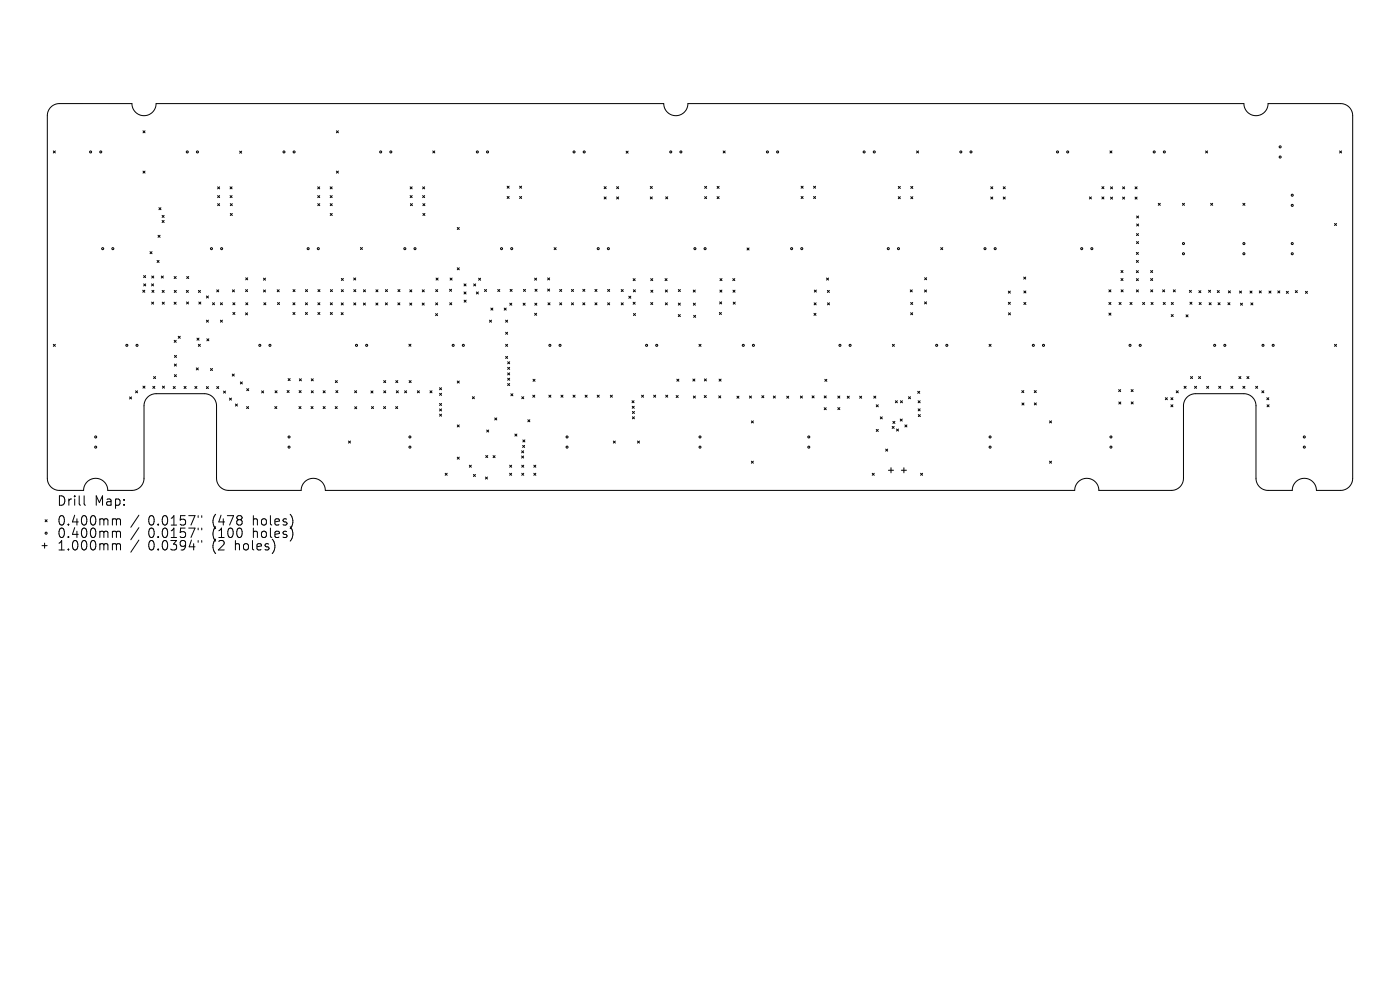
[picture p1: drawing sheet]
<svg xmlns="http://www.w3.org/2000/svg" width="297mm" height="210mm" viewBox="0 0 297 210" stroke-linecap="round" stroke-linejoin="round" font-family="sans-serif">
<defs><g id="words">
<g font-size="2.8">
<text x="12" y="107.6">Drill</text>
<text x="20" y="107.6">Map:</text>
<text x="12" y="111.8">0.400mm</text>
<text x="31.4" y="111.8">0.0157&quot;</text>
<text x="45.2" y="111.8">(478</text>
<text x="53.9" y="111.8">holes)</text>
<text x="12" y="114.4">0.400mm</text>
<text x="12" y="117">1.000mm</text>
<text x="31.4" y="114.4">0.0157&quot;</text>
<text x="31.4" y="117">0.0394&quot;</text>
<text x="45.2" y="114.4">(100</text>
<text x="45.2" y="117">(2</text>
<text x="50.1" y="117">holes)</text>
<text x="53.9" y="114.4">holes)</text>
</g>
</g></defs>
<g fill="none" stroke="#000" stroke-width=".21">
<path d="M10.8 22.7l.9-.6 .9-.1h15.4a2.56 2.56 0 0 0 2.6 2.5 2.56 2.56 0 0 0 2.5-2.5h107.7v.2a2.56 2.56 0 0 0 2.7 2.3 2.56 2.56 0 0 0 2.4-2.5h118v.2a2.56 2.56 0 0 0 2.7 2.3 2.56 2.56 0 0 0 2.4-2.5h15.4a2.56 2.56 0 0 1 2.6 2.5v77.2a2.56 2.56 0 0 1-2.6 2.3h-5.1v-.2a2.56 2.56 0 0 0-2.7-2.3 2.56 2.56 0 0 0-2.5 2.5h-5.3a2.56 2.56 0 0 1-2.3-2.5l-.1-15.6a2.56 2.56 0 0 0-2.5-2.4h-10.3a2.56 2.56 0 0 0-2.5 2.6v15.6a2.56 2.56 0 0 1-2.6 2.3h-15.4v-.2a2.56 2.56 0 0 0-2.7-2.3 2.56 2.56 0 0 0-2.4 2.5h-159v-.2a2.56 2.56 0 0 0-2.7-2.3 2.56 2.56 0 0 0-2.4 2.5h-15.6a2.56 2.56 0 0 1-2.4-2.5v-15.6a2.56 2.56 0 0 0-2.5-2.4h-10.5a2.56 2.56 0 0 0-2.3 2.6l-.1 15.6a2.56 2.56 0 0 1-2.5 2.3h-5.1v-.2a2.56 2.56 0 0 0-2.7-2.3 2.56 2.56 0 0 0-2.5 2.5h-5.3a2.56 2.56 0 0 1-2.4-2.5v-77l.2-.8zM11.3 32l.4 .4M11.7 32l-.4 .4M30.3 27.7l.5 .5M30.3 36.3l.5 .4M30.8 27.7l-.5 .5M30.8 36.3l-.5 .4M46.2 39.6l.4 .5M46.6 39.6l-.4 .5M48.8 39.6l.4 .5M49.2 39.6l-.4 .5M50.8 32.1l.5 .4"/>
<path d="M51.3 32.1l-.5 .4M67.4 39.6l.4 .5M67.8 39.6l-.4 .5M70 39.6l.5 .5M70.5 39.6l-.5 .5M71.4 27.7l.4 .5M71.4 36.3l.4 .4M71.8 27.7l-.4 .5M71.8 36.3l-.4 .4M87 39.6l.4 .5M87.4 39.6l-.4 .5M89.7 39.6l.4 .5"/>
<path d="M90.1 39.6l-.4 .5M91.8 32l.4 .4M92.2 32l-.4 .4M107.6 39.5l.4 .4M108 39.5l-.4 .4M110.2 39.5l.5 .4M110.7 39.5l-.5 .4M128.2 39.6l.4 .4M128.6 39.6l-.4 .4M130.8 39.6l.4 .4M131.2 39.6l-.4 .4M132.8 32.1l.5 .4"/>
<path d="M133.3 32.1l-.5 .4M138 39.6l.4 .4M138.4 39.6l-.4 .4M149.5 39.5l.4 .5M149.9 39.5l-.4 .5M152.1 39.5l.5 .5M152.6 39.5l-.5 .5M153.4 32l.4 .4M153.8 32l-.4 .4M169.9 39.5l.5 .4M170.4 39.5l-.5 .4M172.6 39.5l.4 .4"/>
<path d="M173 39.5l-.4 .4M190.6 39.5l.4 .5M191 39.5l-.4 .5M193.2 39.5l.4 .5M193.6 39.5l-.4 .5M194.4 32l.5 .4M194.9 32l-.5 .4M210.2 39.6l.4 .4M210.6 39.6l-.4 .4M212.8 39.6l.5 .4M213.3 39.6l-.5 .4M233.8 39.6l.4 .4"/>
<path d="M234.2 39.6l-.4 .4M235.5 32l.4 .4M235.6 39.6l.4 .5M235.9 32l-.4 .4M236 39.6l-.4 .5M238.2 39.6l.4 .5M238.6 39.6l-.4 .5M240.8 39.6l.4 .5M241.2 39.6l-.4 .5M255.8 32l.4 .4M256.2 32l-.4 .4M284.2 32l.4 .4"/>
<path d="M284.6 32l-.4 .4M30.5 58.5l.4 .4M30.9 58.5l-.4 .4M31.8 53.4l.5 .4M32.2 58.5l.4 .5M32.3 53.4l-.5 .4M32.6 58.5l-.4 .5M33.3 55.2l.5 .5M33.5 49.9l.5 .4M33.7 44.1l.4 .4M33.8 55.2l-.5 .5M34 49.9l-.5 .4"/>
<path d="M34.1 44.1l-.4 .4M34.2 58.6l.5 .4M34.4 45.7l.4 .4M34.4 46.8l.4 .4M34.7 58.6l-.5 .4M34.8 45.7l-.4 .4M34.8 46.8l-.4 .4M36.9 58.7l.5 .4M37.4 58.7l-.5 .4M39.6 58.7l.4 .4M40 58.7l-.4 .4M46.2 41.5l.4 .4"/>
<path d="M46.2 43.2l.4 .4M46.6 41.5l-.4 .4M46.6 43.2l-.4 .4M48.8 41.5l.4 .4M48.9 43.2l.4 .4M48.9 45.3l.4 .4M49.2 41.5l-.4 .4M49.3 43.2l-.4 .4M49.3 45.3l-.4 .4M52.1 58.9l.4 .5M52.5 58.9l-.4 .5M55.9 59l.4 .4"/>
<path d="M56.3 59l-.4 .4M67.4 41.5l.4 .4M67.4 43.2l.4 .4M67.8 41.5l-.4 .4M67.8 43.2l-.4 .4M70 41.5l.5 .4M70.1 43.2l.4 .4M70.1 45.3l.4 .4M70.5 41.5l-.5 .4M70.5 43.2l-.4 .4M70.5 45.3l-.4 .4M72.4 59.1l.4 .4"/>
<path d="M72.8 59.1l-.4 .4M75 59l.5 .4M75.5 59l-.5 .4M76.5 52.5l.4 .4M76.9 52.5l-.4 .4M87 41.5l.4 .4M87.1 43.2l.4 .4M87.4 41.5l-.4 .4M87.5 43.2l-.4 .4M89.7 41.5l.4 .4M89.7 43.2l.4 .4M89.7 45.3l.4 .4"/>
<path d="M90.1 41.5l-.4 .4M90.1 43.2l-.4 .4M90.1 45.3l-.4 .4M92.5 59l.4 .4M92.9 59l-.4 .4M95.5 59l.4 .4M95.9 59l-.4 .4M97 48.3l.4 .4M97 56.8l.4 .4M97.4 56.8l-.4 .4M97.4 48.3l-.4 .4M101.5 59l.5 .4"/>
<path d="M102 59l-.5 .4M107.6 41.7l.4 .4M108 41.7l-.4 .4M110.2 41.7l.5 .4M110.7 41.7l-.5 .4M113.4 59l.4 .4M113.8 59l-.4 .4M116.2 59l.4 .4M116.6 59l-.4 .4M117.6 52.5l.4 .5M118 52.5l-.4 .5M128.2 41.8l.4 .4"/>
<path d="M128.6 41.8l-.4 .4M130.8 41.8l.4 .4M131.2 41.8l-.4 .4M134.3 59.1l.4 .4M134.7 59.1l-.4 .4M138 41.8l.4 .4M138 59.1l.5 .4M138.4 41.8l-.4 .4M138.5 59.1l-.5 .4M141.1 59.1l.4 .4M141.2 41.7l.5 .5M141.5 59.1l-.4 .4"/>
<path d="M141.7 41.7l-.5 .5M149.5 41.7l.4 .4M149.9 41.7l-.4 .4M152.1 41.7l.5 .4M152.6 41.7l-.5 .4M152.7 59.1l.5 .4M153.2 59.1l-.5 .4M155.5 59.1l.4 .4M155.9 59.1l-.4 .4M158.5 52.6l.4 .4M158.9 52.6l-.4 .4M169.9 41.7l.5 .4"/>
<path d="M170.4 41.7l-.5 .4M172.6 41.7l.4 .4M173 41.7l-.4 .4M175.3 59l.5 .4M175.8 59l-.5 .4M190.6 41.7l.4 .5M191 41.7l-.4 .5M193.2 41.7l.4 .5M193.6 41.7l-.4 .5M196.2 58.9l.4 .4M196.6 58.9l-.4 .4M199.6 52.5l.4 .5"/>
<path d="M200 52.5l-.4 .5M210.2 41.8l.4 .4M210.6 41.8l-.4 .4M212.8 41.8l.5 .4M213.3 41.8l-.5 .4M217.2 58.8l.4 .4M217.6 58.8l-.4 .4M231.1 41.8l.4 .4M231.5 41.8l-.4 .4M233.8 41.8l.4 .4M234.2 41.8l-.4 .4M235.6 41.8l.4 .4"/>
<path d="M236 41.8l-.4 .4M237.8 57.4l.4 .4M237.8 59.1l.4 .4M238.2 41.8l.4 .4M238.2 57.4l-.4 .4M238.2 59.1l-.4 .4M238.6 41.8l-.4 .4M240.8 41.8l.4 .4M241.1 53.5l.4 .5M241.1 57.4l.4 .4M241.1 55.2l.4 .5M241.1 59.1l.4 .4"/>
<path d="M241.1 49.5l.4 .5M241.1 51.2l.4 .5M241.1 45.8l.5 .4M241.1 47.5l.5 .4M241.2 41.8l-.4 .4M241.5 53.5l-.4 .5M241.5 57.4l-.4 .4M241.5 55.2l-.4 .5M241.5 59.1l-.4 .4M241.5 49.5l-.4 .5M241.5 51.2l-.4 .5M241.6 45.8l-.5 .4"/>
<path d="M241.6 47.5l-.5 .4M244.1 57.4l.4 .4M244.1 59.1l.4 .4M244.5 57.4l-.4 .4M244.5 59.1l-.4 .4M245.7 43.1l.5 .5M246.2 43.1l-.5 .5M250.9 43.1l.4 .5M251.3 43.1l-.4 .5M256.8 43.1l.5 .5M257.3 43.1l-.5 .5M263.7 43.1l.4 .5"/>
<path d="M264.1 43.1l-.4 .5M283.1 47.4l.4 .4M283.5 47.4l-.4 .4M11.3 73l.4 .5M11.7 73l-.4 .5M30.3 61.6l.4 .4M30.5 60.2l.4 .5M30.7 61.6l-.4 .4M30.9 60.2l-.4 .5M32.1 60.2l.5 .5M32.2 64.1l.4 .4M32.2 61.6l.5 .4"/>
<path d="M32.6 79.9l.4 .4M32.6 60.2l-.5 .5M32.6 64.1l-.4 .4M32.7 61.6l-.5 .4M33 79.9l-.4 .4M34.4 61.6l.4 .4M34.4 64.1l.5 .4M34.8 61.6l-.4 .4M34.9 64.1l-.5 .4M36.9 64.1l.5 .4M37 72.2l.4 .4M37 61.6l.4 .4"/>
<path d="M37 77.2l.4 .5M37 79.5l.4 .4M37 75.4l.4 .4M37.4 64.1l-.5 .4M37.4 72.2l-.4 .4M37.4 61.6l-.4 .4M37.4 77.2l-.4 .5M37.4 79.5l-.4 .4M37.4 75.4l-.4 .4M37.8 71.3l.4 .5M38.2 71.3l-.4 .5M39.5 61.6l.5 .4"/>
<path d="M39.6 64.1l.4 .4M40 61.6l-.5 .4M40 64.1l-.4 .4M41.6 78l.5 .5M41.8 71.7l.4 .5M42.1 78l-.5 .5M42.1 73l.4 .5M42.1 61.6l.4 .4M42.2 64.1l.4 .4M42.2 71.7l-.4 .5M42.5 73l-.4 .5M42.5 61.6l-.4 .4"/>
<path d="M42.6 64.1l-.4 .4M43.8 62.8l.4 .4M43.8 67.9l.4 .4M43.9 71.9l.4 .4M44.2 67.9l-.4 .4M44.2 62.8l-.4 .4M44.3 71.9l-.4 .4M44.6 78.2l.5 .4M45.1 78.2l-.5 .4M45.1 64.2l.4 .5M45.5 64.2l-.4 .5M46 61.5l.4 .4"/>
<path d="M46.4 61.5l-.4 .4M46.8 67.9l.4 .4M46.8 64.2l.4 .5M47.2 67.9l-.4 .4M47.2 64.2l-.4 .5M49.3 79.3l.4 .5M49.3 61.5l.4 .4M49.4 64.2l.4 .5M49.4 66.3l.4 .4M49.7 79.3l-.4 .5M49.7 61.5l-.4 .4M49.8 64.2l-.4 .5"/>
<path d="M49.8 66.3l-.4 .4M52.1 66.4l.4 .4M52.1 61.4l.4 .5M52.1 64.2l.5 .5M52.5 66.4l-.4 .4M52.5 61.4l-.4 .5M52.6 64.2l-.5 .5M55.9 61.5l.4 .4M56 64.2l.4 .5M56.3 61.5l-.4 .4M56.4 64.2l-.4 .5M58.8 61.5l.4 .4"/>
<path d="M58.9 64.2l.4 .4M59.2 61.5l-.4 .4M59.3 64.2l-.4 .4M62.1 64.2l.5 .5M62.1 66.3l.5 .4M62.2 61.4l.4 .5M62.6 64.2l-.5 .5M62.6 66.3l-.5 .4M62.6 61.4l-.4 .5M64.8 64.2l.4 .5M64.8 66.3l.4 .4M64.8 61.4l.4 .5"/>
<path d="M65.2 64.2l-.4 .5M65.2 66.3l-.4 .4M65.2 61.4l-.4 .5M67.4 64.2l.5 .5M67.4 66.3l.5 .4M67.4 61.4l.5 .5M67.9 64.2l-.5 .5M67.9 66.3l-.5 .4M67.9 61.4l-.5 .5M70.1 64.2l.4 .5M70.1 66.3l.4 .4M70.1 61.4l.4 .5"/>
<path d="M70.5 64.2l-.4 .5M70.5 66.3l-.4 .4M70.5 61.4l-.4 .5M72.4 66.3l.4 .4M72.4 64.3l.4 .4M72.4 61.4l.4 .5M72.8 66.3l-.4 .4M72.8 64.3l-.4 .4M72.8 61.4l-.4 .5M75 64.3l.5 .4M75.1 61.4l.4 .5M75.5 64.3l-.5 .4"/>
<path d="M75.5 61.4l-.4 .5M77.1 64.3l.4 .4M77.1 61.5l.4 .4M77.5 64.3l-.4 .4M77.5 61.5l-.4 .4M79.7 64.3l.5 .4M79.8 61.5l.4 .4M80.2 64.3l-.5 .4M80.2 61.5l-.4 .4M81.8 64.2l.4 .5M81.8 61.4l.4 .5M82.2 64.2l-.4 .5"/>
<path d="M82.2 61.4l-.4 .5M84.4 64.2l.4 .5M84.4 61.4l.4 .5M84.8 64.2l-.4 .5M84.8 61.4l-.4 .5M86.7 73l.5 .5M86.9 64.3l.5 .4M86.9 61.5l.5 .4M87.2 73l-.5 .5M87.4 64.3l-.5 .4M87.4 61.5l-.5 .4M89.6 64.3l.4 .4"/>
<path d="M89.6 61.5l.4 .4M90 64.3l-.4 .4M90 61.5l-.4 .4M92.4 66.5l.4 .5M92.4 64.2l.4 .5M92.4 61.4l.5 .5M92.8 66.5l-.4 .5M92.8 64.2l-.4 .5M92.9 61.4l-.5 .5M95.4 61.4l.4 .4M95.4 64.2l.4 .5M95.8 61.4l-.4 .4"/>
<path d="M95.8 64.2l-.4 .5M98.4 61.9l.5 .5M98.4 60.2l.5 .5M98.5 63.7l.4 .4M98.9 60.2l-.5 .5M98.9 61.9l-.5 .5M98.9 63.7l-.4 .4M100.5 60.2l.4 .5M100.9 60.2l-.4 .5M101.1 61.9l.4 .5M101.5 61.9l-.4 .5M102.8 61.4l.4 .4"/>
<path d="M103.2 61.4l-.4 .4M103.8 67.9l.5 .4M104.1 65.4l.5 .4M104.3 67.9l-.5 .4M104.6 65.4l-.5 .4M105.6 61.4l.4 .4M106 61.4l-.4 .4M107 65.4l.4 .4M107.3 67.9l.4 .4M107.3 70.5l.4 .4M107.3 73l.4 .5M107.3 75.6l.4 .4"/>
<path d="M107.4 65.4l-.4 .4M107.7 67.9l-.4 .4M107.7 70.5l-.4 .4M107.7 73l-.4 .5M107.7 75.6l-.4 .4M107.7 76.7l.4 .5M107.7 77.9l.4 .5M107.7 79.1l.4 .4M108.1 76.7l-.4 .5M108.1 77.9l-.4 .5M108.1 79.1l-.4 .4M108.1 64.3l.5 .4"/>
<path d="M108.2 61.4l.4 .4M108.6 64.3l-.5 .4M108.6 61.4l-.4 .4M111 64.3l.4 .4M111 61.4l.5 .4M111.4 64.3l-.4 .4M111.5 61.4l-.5 .4M113.4 66.5l.4 .4M113.5 64.3l.4 .4M113.5 61.4l.4 .4M113.8 66.5l-.4 .4M113.9 64.3l-.4 .4"/>
<path d="M113.9 61.4l-.4 .4M116.2 61.3l.4 .4M116.3 64.2l.4 .5M116.6 61.3l-.4 .4M116.7 64.2l-.4 .5M118.7 64.2l.5 .5M118.7 61.4l.5 .4M119.2 64.2l-.5 .5M119.2 61.4l-.5 .4M121.2 64.2l.5 .5M121.2 61.4l.5 .4M121.7 64.2l-.5 .5"/>
<path d="M121.7 61.4l-.5 .4M123.6 64.2l.5 .5M123.6 61.4l.5 .4M124.1 64.2l-.5 .5M124.1 61.4l-.5 .4M126.2 64.2l.4 .5M126.2 61.4l.4 .4M126.6 64.2l-.4 .5M126.6 61.4l-.4 .4M128.9 64.2l.4 .5M128.9 61.4l.4 .4M129.3 64.2l-.4 .5"/>
<path d="M129.3 61.4l-.4 .4M131.8 64.2l.4 .5M131.8 61.4l.4 .5M132.2 64.2l-.4 .5M132.2 61.4l-.4 .5M133.4 62.8l.4 .5M133.8 62.8l-.4 .5M134.3 64.1l.4 .4M134.4 61.5l.4 .4M134.4 66.5l.4 .4M134.7 64.1l-.4 .4M134.8 61.5l-.4 .4"/>
<path d="M134.8 66.5l-.4 .4M138 64.2l.5 .4M138.1 61.6l.4 .4M138.5 64.2l-.5 .4M138.5 61.6l-.4 .4M141.2 61.5l.4 .4M141.2 64.2l.4 .5M141.6 64.2l-.4 .5M141.6 61.5l-.4 .4M143.9 66.7l.4 .5M143.9 64.3l.4 .4M143.9 61.4l.4 .4"/>
<path d="M144.3 66.7l-.4 .5M144.3 61.4l-.4 .4M144.3 64.3l-.4 .4M147.1 61.5l.4 .5M147.1 64.3l.4 .4M147.1 66.9l.5 .4M147.5 61.5l-.4 .5M147.5 64.3l-.4 .4M147.6 66.9l-.5 .4M148.3 73l.4 .5M148.7 73l-.4 .5M152.6 66.3l.4 .4"/>
<path d="M152.7 64l.4 .5M152.7 61.5l.4 .5M153 66.3l-.4 .4M153.1 64l-.4 .5M153.1 61.5l-.4 .5M155.5 61.6l.4 .4M155.5 64.1l.5 .4M155.9 61.6l-.4 .4M156 64.1l-.5 .4M172.7 66.5l.4 .4M172.7 64.2l.4 .5M172.8 61.5l.4 .5"/>
<path d="M173.1 66.5l-.4 .4M173.1 64.2l-.4 .5M173.2 61.5l-.4 .5M175.5 61.6l.5 .4M175.5 64.2l.5 .5M176 61.6l-.5 .4M176 64.2l-.5 .5M189.3 73l.4 .5M189.7 73l-.4 .5M193.1 61.5l.4 .4M193.2 66.3l.4 .5M193.2 64.2l.4 .4"/>
<path d="M193.5 61.5l-.4 .4M193.6 66.3l-.4 .5M193.6 64.2l-.4 .4M196.1 61.5l.5 .4M196.1 64l.5 .5M196.6 61.5l-.5 .4M196.6 64l-.5 .5M209.8 73l.5 .5M210.3 73l-.5 .5M213.9 61.8l.4 .4M213.9 64.1l.4 .5M213.9 66.4l.5 .4"/>
<path d="M214.3 61.8l-.4 .4M214.3 64.1l-.4 .5M214.4 66.4l-.5 .4M217.2 61.7l.4 .4M217.2 64.2l.4 .4M217.6 61.7l-.4 .4M217.6 64.2l-.4 .4M235.2 61.5l.5 .4M235.2 64.2l.5 .4M235.3 66.4l.4 .5M235.7 61.5l-.5 .4M235.7 64.2l-.5 .4"/>
<path d="M235.7 66.4l-.4 .5M237.4 64.2l.4 .4M237.8 64.2l-.4 .4M237.8 61.5l.5 .4M238.3 61.5l-.5 .4M239.7 64.2l.5 .4M240.2 64.2l-.5 .4M241.1 61.5l.4 .4M241.5 61.5l-.4 .4M242.4 64.2l.4 .4M242.8 64.2l-.4 .4M244.1 61.5l.4 .4"/>
<path d="M244.2 64.2l.4 .4M244.5 61.5l-.4 .4M244.6 64.2l-.4 .4M246.6 61.5l.5 .4M246.8 64.2l.4 .4M247.1 61.5l-.5 .4M247.2 64.2l-.4 .4M248.5 66.7l.4 .5M248.5 64.2l.4 .4M248.9 66.7l-.4 .5M248.9 61.5l.4 .4M248.9 64.2l-.4 .4"/>
<path d="M249.3 61.5l-.4 .4M251.6 66.8l.4 .4M252 66.8l-.4 .4M252.3 61.6l.4 .4M252.4 64.1l.5 .4M252.6 79.9l.4 .4M252.7 61.6l-.4 .4M252.9 64.1l-.5 .4M253 79.9l-.4 .4M254.3 79.9l.4 .4M254.3 61.7l.5 .4M254.4 64.2l.4 .4"/>
<path d="M254.7 79.9l-.4 .4M254.8 61.7l-.5 .4M254.8 64.2l-.4 .4M256.4 61.6l.4 .4M256.5 64.2l.4 .4M256.8 61.6l-.4 .4M256.9 64.2l-.4 .4M258.2 61.6l.5 .5M258.4 64.2l.4 .4M258.7 61.6l-.5 .5M258.8 64.2l-.4 .4M260.5 64.2l.4 .4"/>
<path d="M260.6 61.7l.4 .4M260.9 64.2l-.4 .4M261 61.7l-.4 .4M262.8 79.9l.4 .4M263 61.7l.4 .5M263.2 64.3l.4 .4M263.2 79.9l-.4 .4M263.4 61.7l-.4 .5M263.6 64.3l-.4 .4M264.5 79.9l.5 .4M265 79.9l-.5 .4M265.2 61.7l.4 .5"/>
<path d="M265.4 64.2l.4 .5M265.6 61.7l-.4 .5M265.8 64.2l-.4 .5M267.1 61.7l.5 .4M267.6 61.7l-.5 .4M269.2 61.7l.4 .5M269.6 61.7l-.4 .5M271.1 61.7l.4 .4M271.5 61.7l-.4 .4M272.9 61.8l.4 .4M273.3 61.8l-.4 .4M274.8 61.6l.4 .5"/>
<path d="M275.2 61.6l-.4 .5M276.9 61.8l.5 .4M277.4 61.8l-.5 .4M283.1 73l.4 .5M283.5 73l-.4 .5M27.5 84.2l.4 .4M27.9 84.2l-.4 .4M28.8 82.9l.4 .4M29.2 82.9l-.4 .4M30.3 81.9l.5 .4M30.8 81.9l-.5 .4M32.4 82l.4 .4"/>
<path d="M32.8 82l-.4 .4M34.5 81.9l.4 .4M34.9 81.9l-.4 .4M36.7 82l.5 .4M37.2 82l-.5 .4M39 82l.5 .4M39.5 82l-.5 .4M41.3 82l.5 .4M41.8 82l-.5 .4M43.8 82l.4 .4M44.2 82l-.4 .4M46 82l.4 .4"/>
<path d="M46.4 82l-.4 .4M47.4 83l.4 .4M47.8 83l-.4 .4M48.7 84.4l.4 .5M49.1 84.4l-.4 .5M49.9 85.7l.5 .4M50.4 85.7l-.5 .4M51 81l.4 .4M51.4 81l-.4 .4M52.3 86.2l.4 .5M52.3 82.4l.5 .5M52.7 86.2l-.4 .5"/>
<path d="M52.8 82.4l-.5 .5M55.5 82.9l.4 .4M55.9 82.9l-.4 .4M58.3 86.2l.4 .5M58.3 82.9l.5 .4M58.7 86.2l-.4 .5M58.8 82.9l-.5 .4M60.9 82.8l.4 .5M61.1 80.3l.5 .4M61.3 82.8l-.4 .5M61.6 80.3l-.5 .4M63.4 86.2l.5 .5"/>
<path d="M63.5 82.9l.4 .4M63.5 80.4l.4 .4M63.9 86.2l-.5 .5M63.9 82.9l-.4 .4M63.9 80.4l-.4 .4M66 86.2l.4 .5M66 80.4l.5 .4M66 82.9l.5 .4M66.4 86.2l-.4 .5M66.5 80.4l-.5 .4M66.5 82.9l-.5 .4M68.6 82.9l.4 .4"/>
<path d="M68.6 86.2l.4 .5M69 82.9l-.4 .4M69 86.2l-.4 .5M71.1 86.2l.4 .5M71.1 80.7l.5 .5M71.2 82.9l.5 .4M71.5 86.2l-.4 .5M71.6 80.7l-.5 .5M71.7 82.9l-.5 .4M73.9 93.6l.5 .4M74.4 93.6l-.5 .4M75.2 82.9l.5 .4"/>
<path d="M75.2 86.3l.5 .4M75.7 82.9l-.5 .4M75.7 86.3l-.5 .4M78.7 82.9l.4 .5M78.8 86.2l.4 .5M79.1 82.9l-.4 .5M79.2 86.2l-.4 .5M81.4 86.2l.4 .5M81.4 80.7l.4 .5M81.4 82.9l.4 .4M81.8 86.2l-.4 .5M81.8 80.7l-.4 .5"/>
<path d="M81.8 82.9l-.4 .4M83.9 86.2l.5 .5M84 80.7l.4 .5M84.1 82.9l.4 .4M84.4 86.2l-.5 .5M84.4 80.7l-.4 .5M84.5 82.9l-.4 .4M85.8 82.9l.5 .4M86.3 82.9l-.5 .4M86.8 80.7l.4 .5M87.2 80.7l-.4 .5M88.5 82.9l.5 .4"/>
<path d="M89 82.9l-.5 .4M91.2 82.9l.4 .4M91.6 82.9l-.4 .4M93.2 82.3l.5 .4M93.2 83.4l.5 .5M93.2 85.6l.5 .4M93.2 86.8l.5 .4M93.2 87.9l.5 .4M93.7 82.3l-.5 .4M93.7 83.4l-.5 .5M93.7 85.6l-.5 .4M93.7 86.8l-.5 .4"/>
<path d="M93.7 87.9l-.5 .4M97 80.8l.4 .5M97 90.1l.4 .5M97 97l.4 .4M97.4 80.8l-.4 .5M97.4 90.1l-.4 .5M97.4 97l-.4 .4M99.6 98.7l.4 .4M100 98.7l-.4 .4M100.2 84.2l.4 .4M100.6 84.2l-.4 .4M103 96.6l.5 .5"/>
<path d="M103.2 91.2l.5 .5M103.5 96.6l-.5 .5M103.7 91.2l-.5 .5M104.6 96.7l.4 .4M105 88.7l.4 .4M105 96.7l-.4 .4M105.4 88.7l-.4 .4M107.7 80.2l.4 .5M107.7 81.4l.4 .4M108.1 98.7l.4 .4M108.1 80.2l-.4 .5M108.1 81.4l-.4 .4"/>
<path d="M108.4 83.5l.4 .5M108.5 98.7l-.4 .4M108.8 83.5l-.4 .5M109.2 92.1l.5 .4M109.7 92.1l-.5 .4M110.7 95.6l.4 .5M110.7 96.7l.4 .5M110.7 84.2l.4 .4M110.7 98.7l.4 .4M110.9 94.5l.4 .4M110.9 93.3l.5 .4M111.1 95.6l-.4 .5"/>
<path d="M111.1 96.7l-.4 .5M111.1 84.2l-.4 .4M111.1 98.7l-.4 .4M111.3 94.5l-.4 .4M111.4 93.3l-.5 .4M112 89l.4 .5M112.4 89l-.4 .5M113 83.8l.5 .5M113.1 80.5l.4 .4M113.2 98.7l.5 .4M113.5 83.8l-.5 .5M113.5 80.5l-.4 .4"/>
<path d="M113.7 98.7l-.5 .4M116.4 83.8l.5 .5M116.9 83.8l-.5 .5M119 83.8l.4 .5M119.4 83.8l-.4 .5M121.6 83.8l.4 .5M122 83.8l-.4 .5M124.1 83.8l.5 .5M124.6 83.8l-.5 .5M126.7 83.8l.4 .5M127.1 83.8l-.4 .5M129.5 83.8l.4 .5"/>
<path d="M129.9 83.8l-.4 .5M130.1 93.6l.4 .4M130.5 93.6l-.4 .4M134.1 85l.4 .4M134.1 86.2l.5 .4M134.2 87.3l.4 .4M134.2 88.4l.4 .4M134.5 85l-.4 .4M134.6 86.2l-.5 .4M134.6 87.3l-.4 .4M134.6 88.4l-.4 .4M135.2 93.6l.5 .4"/>
<path d="M135.7 93.6l-.5 .4M136.1 83.8l.4 .5M136.5 83.8l-.4 .5M138.7 83.8l.4 .5M139.1 83.8l-.4 .5M141.2 83.8l.5 .5M141.7 83.8l-.5 .5M143.4 83.9l.5 .4M143.6 80.4l.4 .5M143.9 83.9l-.5 .4M144 80.4l-.4 .5M147 80.4l.4 .4"/>
<path d="M147.1 84l.4 .4M147.4 80.4l-.4 .4M147.5 84l-.4 .4M149.4 83.9l.4 .4M149.4 80.4l.5 .4M149.8 83.9l-.4 .4M149.9 80.4l-.5 .4M152.5 84l.4 .4M152.5 80.4l.5 .5M152.9 84l-.4 .4M153 80.4l-.5 .5M156.3 84l.5 .5"/>
<path d="M156.8 84l-.5 .5M159 84l.4 .4M159.4 89.3l.4 .4M159.4 97.8l.4 .5M159.4 84l-.4 .4M159.8 89.3l-.4 .4M159.8 97.8l-.4 .5M161.6 83.9l.4 .5M162 83.9l-.4 .5M164.1 84l.4 .4M164.5 84l-.4 .4M166.9 84l.4 .5"/>
<path d="M167.3 84l-.4 .5M169.8 84l.4 .4M170.2 84l-.4 .4M172.3 84l.4 .4M172.7 84l-.4 .4M174.8 86.5l.5 .4M174.9 84l.4 .4M175 80.5l.4 .4M175.3 86.5l-.5 .4M175.3 84l-.4 .4M175.4 80.5l-.4 .4M177.7 84l.5 .4"/>
<path d="M177.7 86.5l.5 .4M178.2 84l-.5 .4M178.2 86.5l-.5 .4M179.7 84l.5 .5M180.2 84l-.5 .5M182.4 84l.4 .5M182.8 84l-.4 .5M185.4 84l.4 .5M185.8 84l-.4 .5M185.9 85.9l.4 .4M185.9 91.1l.4 .4M186.3 85.9l-.4 .4"/>
<path d="M186.3 91.1l-.4 .4M186.7 88.4l.5 .5M187.2 88.4l-.5 .5M187.9 95.3l.4 .4M188.3 95.3l-.4 .4M188.5 99.8h1.1M189 99.2v1.1M189.3 90.5l.4 .4M189.4 89.4l.4 .4M189.7 90.5l-.4 .4M189.8 89.4l-.4 .4M189.9 85l.5 .4"/>
<path d="M190.2 91l.4 .4M190.4 85l-.5 .4M190.6 91l-.4 .4M191 88.9l.4 .4M191 85l.5 .4M191.2 99.8h1.1M191.4 88.9l-.4 .4M191.5 85l-.5 .4M191.8 99.2v1.1M192 90.1l.4 .5M192.4 90.1l-.4 .5M192.7 84.2l.5 .4"/>
<path d="M193.2 84.2l-.5 .4M194.7 83l.4 .4M194.8 85l.4 .4M194.8 86.7l.4 .5M194.8 87.9l.4 .5M195.1 83l-.4 .4M195.2 85l-.4 .4M195.2 86.7l-.4 .5M195.2 87.9l-.4 .5M216.8 82.9l.4 .4M216.8 85.5l.4 .4M217.2 82.9l-.4 .4"/>
<path d="M217.2 85.5l-.4 .4M219.4 82.9l.4 .4M219.4 85.5l.5 .4M219.8 82.9l-.4 .4M219.9 85.5l-.5 .4M222.6 89.3l.5 .4M222.6 97.8l.5 .5M223.1 89.3l-.5 .4M223.1 97.8l-.5 .5M237.3 82.6l.4 .5M237.3 85.3l.5 .4M237.7 82.6l-.4 .5"/>
<path d="M237.8 85.3l-.5 .4M240 82.6l.4 .5M240 85.3l.4 .4M240.4 82.6l-.4 .5M240.4 85.3l-.4 .4M247.2 84.4l.4 .4M247.6 84.4l-.4 .4M248.4 85.9l.4 .4M248.4 84.4l.4 .4M248.8 84.4l-.4 .4M248.8 85.9l-.4 .4M249.5 82.9l.5 .4"/>
<path d="M250 82.9l-.5 .4M251.2 81.9l.4 .5M251.6 81.9l-.4 .5M253.4 81.9l.4 .5M253.8 81.9l-.4 .5M256 81.9l.4 .5M256.4 81.9l-.4 .5M258.5 81.9l.5 .5M259 81.9l-.5 .5M261.1 81.9l.4 .5M261.5 81.9l-.4 .5M263.7 81.9l.4 .5"/>
<path d="M264.1 81.9l-.4 .5M266.4 81.9l.4 .5M266.8 81.9l-.4 .5M267.7 82.9l.4 .4M268.1 82.9l-.4 .4M268.7 84.4l.5 .4M268.8 85.9l.4 .4M269.2 84.4l-.5 .4M269.2 85.9l-.4 .4M8.9 115.7h1.1M9.5 115.2v1.1M9.6 110.3l.4 .4"/>
<path d="M10 110.3l-.4 .4M17.8 105.2v1.7l.3 .3M24.1 110l.5 .1 .1 .2M24.1 112.7l.5 .1 .1 .2M24.1 115.3h.3l.3 .3M24.7 110.3l.3-.3 .5 .1 .1 1.3M24.7 110.3v1.1M24.7 113v1M24.7 115.6v1.1M24.7 113l.3-.3 .5 .1 .1 1.2M24.7 115.6l.3-.3 .5 .1 .1 1.3M29.5 109.3l-1.7 2.6"/>
<path d="M29.5 111.9l-1.7 2.6M29.5 114.6l-1.7 2.5M42 109.4v.4M42 112v.4M42 114.7v.3M42.8 109.4v.4M42.8 112v.4M42.8 114.7v.3M94.4 100.4l.5 .4M94.9 100.4l-.5 .4M100.4 100.6l.5 .5M100.9 100.6l-.5 .5"/>
<path d="M103 101.2l.4 .4M103.4 101.2l-.4 .4M108.1 100.4l.4 .4M108.5 100.4l-.4 .4M110.7 100.4l.4 .4M111.1 100.4l-.4 .4M113.2 100.4l.5 .4M113.7 100.4l-.5 .4M185 100.4l.5 .4M185.5 100.4l-.5 .4M195.3 100.4l.4 .4M195.7 100.4l-.4 .4"/>
<circle cx="19.2" cy="32.2" r=".22"/>
<circle cx="21.4" cy="32.2" r=".22"/>
<circle cx="39.7" cy="32.2" r=".22"/>
<circle cx="41.9" cy="32.2" r=".22"/>
<circle cx="60.2" cy="32.2" r=".22"/>
<circle cx="62.4" cy="32.2" r=".22"/>
<circle cx="80.8" cy="32.2" r=".22"/>
<circle cx="82.9" cy="32.2" r=".22"/>
<circle cx="101.3" cy="32.2" r=".22"/>
<circle cx="103.4" cy="32.2" r=".22"/>
<circle cx="121.8" cy="32.2" r=".22"/>
<circle cx="123.9" cy="32.2" r=".22"/>
<circle cx="142.3" cy="32.2" r=".22"/>
<circle cx="144.5" cy="32.2" r=".22"/>
<circle cx="162.8" cy="32.2" r=".22"/>
<circle cx="165" cy="32.2" r=".22"/>
<circle cx="183.3" cy="32.2" r=".22"/>
<circle cx="185.5" cy="32.2" r=".22"/>
<circle cx="203.8" cy="32.2" r=".22"/>
<circle cx="206" cy="32.2" r=".22"/>
<circle cx="224.3" cy="32.2" r=".22"/>
<circle cx="226.5" cy="32.2" r=".22"/>
<circle cx="244.9" cy="32.2" r=".22"/>
<circle cx="247" cy="32.2" r=".22"/>
<circle cx="271.6" cy="31.2" r=".22"/>
<circle cx="271.6" cy="33.3" r=".22"/>
<circle cx="21.8" cy="52.7" r=".22"/>
<circle cx="23.9" cy="52.7" r=".22"/>
<circle cx="44.9" cy="52.7" r=".22"/>
<circle cx="47" cy="52.7" r=".22"/>
<circle cx="65.4" cy="52.7" r=".22"/>
<circle cx="67.5" cy="52.7" r=".22"/>
<circle cx="85.9" cy="52.7" r=".22"/>
<circle cx="88" cy="52.7" r=".22"/>
<circle cx="106.4" cy="52.7" r=".22"/>
<circle cx="108.6" cy="52.7" r=".22"/>
<circle cx="126.9" cy="52.7" r=".22"/>
<circle cx="129.1" cy="52.7" r=".22"/>
<circle cx="147.4" cy="52.7" r=".22"/>
<circle cx="149.6" cy="52.7" r=".22"/>
<circle cx="167.9" cy="52.7" r=".22"/>
<circle cx="170.1" cy="52.7" r=".22"/>
<circle cx="188.5" cy="52.7" r=".22"/>
<circle cx="190.6" cy="52.7" r=".22"/>
<circle cx="209" cy="52.7" r=".22"/>
<circle cx="211.1" cy="52.7" r=".22"/>
<circle cx="229.5" cy="52.7" r=".22"/>
<circle cx="231.6" cy="52.7" r=".22"/>
<circle cx="251.1" cy="51.7" r=".22"/>
<circle cx="251.1" cy="53.8" r=".22"/>
<circle cx="263.9" cy="53.8" r=".22"/>
<circle cx="263.9" cy="51.7" r=".22"/>
<circle cx="274.1" cy="53.8" r=".22"/>
<circle cx="274.1" cy="51.7" r=".22"/>
<circle cx="274.1" cy="41.4" r=".22"/>
<circle cx="274.1" cy="43.6" r=".22"/>
<circle cx="26.9" cy="73.3" r=".22"/>
<circle cx="29.1" cy="73.3" r=".22"/>
<circle cx="55.1" cy="73.3" r=".22"/>
<circle cx="57.3" cy="73.3" r=".22"/>
<circle cx="75.6" cy="73.3" r=".22"/>
<circle cx="77.8" cy="73.3" r=".22"/>
<circle cx="96.1" cy="73.3" r=".22"/>
<circle cx="98.3" cy="73.3" r=".22"/>
<circle cx="116.7" cy="73.3" r=".22"/>
<circle cx="118.8" cy="73.3" r=".22"/>
<circle cx="137.2" cy="73.3" r=".22"/>
<circle cx="139.3" cy="73.3" r=".22"/>
<circle cx="157.7" cy="73.3" r=".22"/>
<circle cx="159.8" cy="73.3" r=".22"/>
<circle cx="178.2" cy="73.3" r=".22"/>
<circle cx="180.3" cy="73.3" r=".22"/>
<circle cx="198.7" cy="73.3" r=".22"/>
<circle cx="200.9" cy="73.3" r=".22"/>
<circle cx="219.2" cy="73.3" r=".22"/>
<circle cx="221.4" cy="73.3" r=".22"/>
<circle cx="239.7" cy="73.3" r=".22"/>
<circle cx="241.9" cy="73.3" r=".22"/>
<circle cx="257.7" cy="73.3" r=".22"/>
<circle cx="259.8" cy="73.3" r=".22"/>
<circle cx="267.9" cy="73.3" r=".22"/>
<circle cx="270.1" cy="73.3" r=".22"/>
<circle cx="20.3" cy="94.8" r=".22"/>
<circle cx="20.3" cy="92.7" r=".22"/>
<circle cx="61.3" cy="94.8" r=".22"/>
<circle cx="61.3" cy="92.7" r=".22"/>
<circle cx="87" cy="94.8" r=".22"/>
<circle cx="87" cy="92.7" r=".22"/>
<circle cx="120.3" cy="94.8" r=".22"/>
<circle cx="120.3" cy="92.7" r=".22"/>
<circle cx="148.5" cy="94.8" r=".22"/>
<circle cx="148.5" cy="92.7" r=".22"/>
<circle cx="171.6" cy="94.8" r=".22"/>
<circle cx="171.6" cy="92.7" r=".22"/>
<circle cx="210" cy="94.8" r=".22"/>
<circle cx="210" cy="92.7" r=".22"/>
<circle cx="235.7" cy="94.8" r=".22"/>
<circle cx="235.7" cy="92.7" r=".22"/>
<circle cx="276.7" cy="94.8" r=".22"/>
<circle cx="276.7" cy="92.7" r=".22"/>
<circle cx="9.8" cy="113.1" r=".22"/>
</g>
<use href="#words"/>
</svg>
